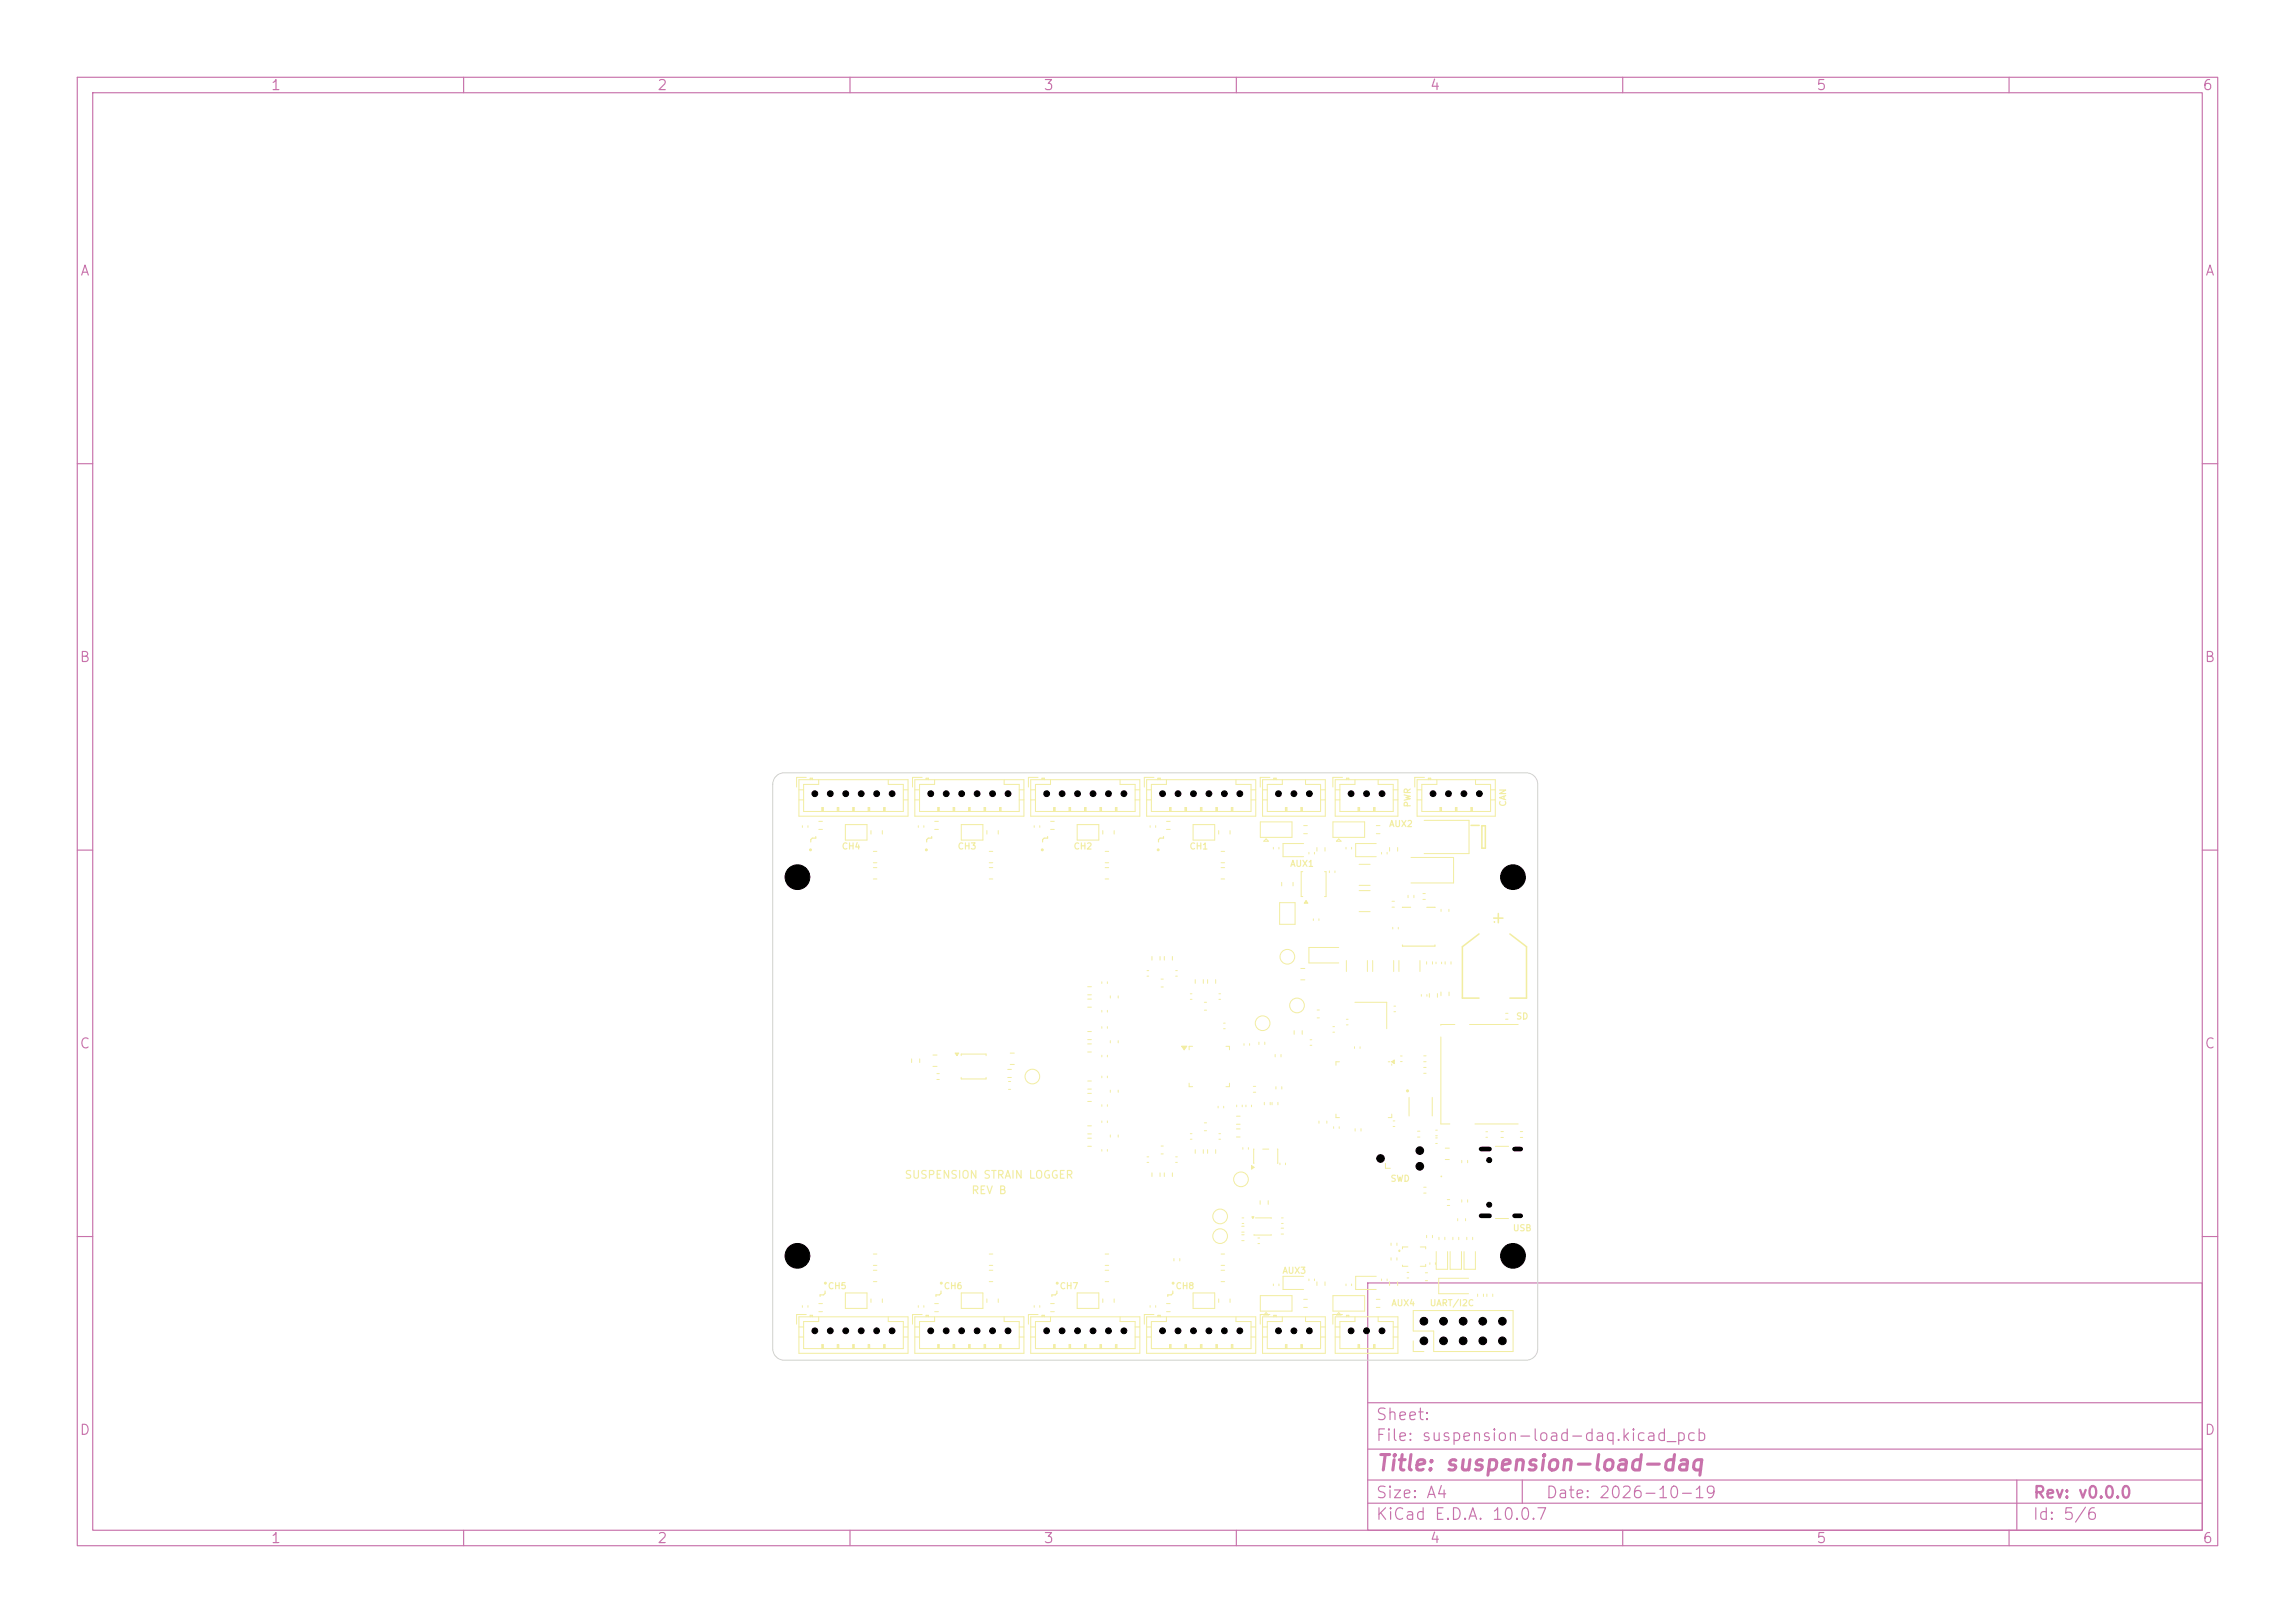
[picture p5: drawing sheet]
<svg xmlns="http://www.w3.org/2000/svg" width="297mm" height="210mm" viewBox="0 0 297 210" stroke-linecap="round" stroke-linejoin="round" font-family="sans-serif">
<defs><g id="words">
<text font-size="2" fill="#c872ab" x="178" y="190.8">Title: suspension-load-daq</text>
<g font-size="1.5" fill="#c872ab">
<text x="178" y="184.1">Sheet:</text>
<text x="178" y="186.8">File: suspension-load-daq.kicad_pcb</text>
<text x="178" y="197">KiCad E.D.A. 10.0.7</text>
<text x="178" y="194.2">Size: A4</text>
<text x="200" y="194.2">Date: 2026-10-19</text>
<text x="263" y="197">Id: 5/6</text>
<text x="263" y="194.2">Rev: v0.0.0</text>
</g>
<g font-size="1.3" fill="#c872ab">
<text x="35" y="12">1</text>
<text x="85" y="12">2</text>
<text x="135" y="12">3</text>
<text x="185" y="12">4</text>
<text x="235" y="12">5</text>
<text x="285" y="12">6</text>
<text x="10.3" y="36">A</text>
<text x="285.3" y="36">A</text>
<text x="10.2" y="86">B</text>
<text x="285.2" y="86">B</text>
<text x="10.2" y="136">C</text>
<text x="285.2" y="136">C</text>
<text x="10.2" y="186">D</text>
<text x="285.2" y="186">D</text>
<text x="35" y="200">1</text>
<text x="85" y="200">2</text>
<text x="135" y="200">3</text>
<text x="185" y="200">4</text>
<text x="235" y="200">5</text>
<text x="285" y="200">6</text>
</g>
<g font-size="1" fill="#f2eda1">
<text x="117" y="152.8">SUSPENSION STRAIN LOGGER</text>
<text x="125.6" y="154.8">REV B</text>
</g>
<g font-size=".8" fill="#f2eda1">
<text x="179.7" y="107.2">AUX2</text>
<text x="182.8" y="104.5" transform="rotate(-90 182.8 104.5)">PWR</text>
<text x="195.1" y="104.4" transform="rotate(-90 195.1 104.4)">CAN</text>
<text x="108.9" y="110.1">CH4</text>
<text x="123.9" y="110.1">CH3</text>
<text x="138.9" y="110.1">CH2</text>
<text x="153.9" y="110.1">CH1</text>
<text x="166.9" y="112.4">AUX1</text>
<text x="196.1" y="132.1">SD</text>
<text x="179.9" y="153.1">SWD</text>
<text x="195.7" y="159.5">USB</text>
<text x="107.1" y="167">CH5</text>
<text x="122.1" y="167">CH6</text>
<text x="137.1" y="167">CH7</text>
<text x="152.1" y="167">CH8</text>
<text x="165.9" y="165">AUX3</text>
<text x="180" y="169.2">AUX4</text>
<text x="185" y="169.2">UART/I2C</text>
</g>
</g></defs>
<g fill="none" stroke="#c872ab" stroke-width=".15">
<path d="M10 10h277v190h-277zM12 12h273v186h-273zM60 10v2M110 10v2M160 10v2M210 10v2M260 10v2M10 60h2M285 60h2M10 110h2M285 110h2M10 160h2"/>
<path d="M177 166h108v32h-108zM285 160h2M60 198v2M110 198v2M160 198v2M177 194.5h108M177 191.5h108M177 187.5h108M177 181.5h108M197 191.5v3M210 198v2M260 198v2"/>
<path d="M261 191.5v6.5"/>
</g>
<g fill="none" stroke="#f2eda1" stroke-width=".13">
<path d="M103.4 100.9h14.1v4.7h-14.1zM103.4 102.2h.6M103.4 103.5h.6M104.3 100.6h-1.2v1.2M104.8 100.9v-.2h.3v.2M104.8 100.8h.3M105.9 100.9v.6h-1.9v3.5h12.9v-3.5h-2v-.6M106 106.3h.4M106 107.3h.4M106.3 105v-.5h.3v.5M106.4 104.5v.5M108.3 105v-.5h.3v.5"/>
<path d="M108.5 104.5v.5M110.4 105v-.5h.1v.5M110.5 104.5v.5M112.4 105v-.5h.1v.5M112.4 104.5v.5M113 110.2h.5M113 111.6h.5M114.3 105v-.5h.2v.5M114.4 104.5v.5M116.9 102.2h.6M116.9 103.5h.6M139.4 106.7h2.8v2h-2.8z"/>
<path d="M143 112.3h.5M143 113.7h.5M151 106.3h.4M151 107.3h.4M172 112.7v.2M172.8 112.7v.2M172.8 102.2h.6M172.8 103.5h.6M172.8 100.9h8.1v4.7h-8.1zM173.7 100.6h-1.2v1.2M174.2 100.9v-.2h.3v.2M174.2 100.8h.3"/>
<path d="M175.3 100.9v.6h-1.9v3.5h6.9v-3.5h-1.9v-.6M175.7 105v-.5h.3v.5M175.8 104.5v.5M177.7 105v-.5h.2v.5M177.9 104.5v.5M178.1 106.8h.5M178.1 107.9h.5M178.8 110.3v.2M179.5 110.3v.2M179.8 109.7v.4M180.1 116.6h.4M180.1 117.4h.4"/>
<path d="M180.3 102.2h.6M180.3 103.5h.6M180.9 109.7v.4M130.4 138.4h.5M130.4 139.4h.5M140.8 134.5h.4M140.8 133.5h.4M142.6 132.8v.3M143.3 132.8v.3M150.7 123.8v.4M151.7 123.8v.4M152.9 135.4h.7l-.4 .4z"/>
<path d="M154.3 135.4h-.4v.4M155.9 129.7h.2M155.9 130.7h.2M158.3 132.4h.3M158.3 133.1h.3M158.7 135.4h.4v.4M169.5 134.5h.3M169.5 135.3h.3M173.3 122.6h-3.9v2h3.9M175.3 135.4v.3M176 135.4v.3M180.4 130.2h.2"/>
<path d="M180.4 130.9h.2M194.8 131.1h.4M194.8 131.9h.4M140.8 145.7h.4M140.8 146.7h.4M142.6 142.9v.3M142.6 145v.3M143.3 142.9v.3M143.3 145v.3M143.7 146.9v.2M144.7 146.9v.2M148.4 149.7h.3"/>
<path d="M148.4 150.4h.3M152.1 149.7h.3M152.1 150.4h.3M153.9 140.2v.4h.4M154 146.7h.3M154 147.4h.3M154.7 148.8v.4M155.7 148.8v.4M156.3 148.8v.4M157.3 148.8v.4M159.1 140.2v.4h-.4M160 144.4h.5"/>
<path d="M160 145.5h.5M160 143v.2M160.8 143v.2M165.1 140.6v.3M165.9 140.6v.3M172.6 145.8v.2M173.3 145.8v.2M175.4 146v.4M176.1 146v.4M184.6 159.8v.4M185.4 159.8v.4M187 148.6h.6"/>
<path d="M187 150h.6M112.7 168.1v.4M114.2 168.1v.4M121 168.7h.4M121 169.7h.4M124.4 167.3h2.8v2h-2.8zM128 164.4h.5M128 165.8h.5M142.7 168.1v.4M144.2 168.1v.4M158 162.3h.5M158 163.7h.5"/>
<path d="M162.8 160.2h.2M162.8 160.9h.2M163.1 167.7h4.1v2h-4.1zM163.8 169.9l.3 .3h-.5zM172.8 170.4h8.1v4.7h-8.1zM172.8 171.7h.6M172.8 173h.6M173.7 170.1h-1.2v1.2M174.2 170.4v-.2h.3v.2M174.2 170.3h.3M175.3 170.4v.6h-1.9v3.5h6.9v-3.5h-1.9v-.6M175.7 174.5v-.5h.3v.5"/>
<path d="M175.8 174v.5M177.7 174.5v-.5h.2v.5M177.9 174v.5M178.1 165.2h-2.7v1.7h2.7M178.1 168.1h.5M178.1 169.2h.5M180 160.8v.4M180.3 171.7h.6M180.3 173h.6M180.8 160.8v.4M185 163.4v.2M185.8 163.4v.2"/>
<path d="M188 160.1v.3M188.8 160.1v.3M189.5 162v2.2h1.4v-2.2"/>
<circle cx="193.4" cy="119.3" r=".02"/>
<circle cx="163.4" cy="132.4" r=".95"/>
<circle cx="157.9" cy="157.4" r=".95"/>
<circle cx="157.9" cy="159.9" r=".95"/>
</g>
<path d="M193.3 118.8h1.2M193.9 118.2v1.2M191.4 120.9l-2.2 1.6v6.7h2.2M195.4 120.9l2.2 1.6v6.7h-2.2" fill="none" stroke="#f2eda1" stroke-width=".2"/>
<g fill="#f2eda1" stroke="#f2eda1" stroke-width=".13">
<circle cx="193.4" cy="119.3" r=".03"/>
<circle cx="119.9" cy="110" r=".12"/>
</g>
<path d="M120.6 108.3v.1h-.5l-.2 .2v.3" fill="none" stroke="#f2eda1" stroke-width=".15"/>
<path d="M152.9 135.4h.7l-.4 .4z" fill="#f2eda1"/>
<g fill="none" stroke="#f2eda1" stroke-width=".13">
<path d="M143 110.2h.5M143 111.6h.5M168.7 106.8h.5M168.7 107.9h.5M142.6 127v.3M143.3 127v.3M140.8 141.5h.4M140.8 142.5h.4M162 150.8l.3 .2-.3 .3zM162.3 148.7v1.8M163.4 148.7h.8M165.3 148.7v1.8"/>
<path d="M196.7 146.4h.4M196.7 147.2h.4"/>
</g>
<path d="M105.6 108.3v.1h-.5l-.2 .2v.3M181.5 117.4h1M181.5 117.4h.1M184.6 117.4h1.1M185.7 117.4h.1M181.5 122.3v.1h4.2v-.1" fill="none" stroke="#f2eda1" stroke-width=".15"/>
<circle cx="104.9" cy="110" r=".12" fill="#f2eda1" stroke="#f2eda1" stroke-width=".13"/>
<path d="M162 150.8l.3 .2-.3 .3z" fill="#f2eda1"/>
<g fill="none" stroke="#f2eda1" stroke-width=".13">
<path d="M112.7 107.5v.4M114.2 107.5v.4M118.8 106.8v.3M119.6 106.8v.3M128 110.2h.5M128 111.6h.5M133.8 106.8v.3M134.6 106.8v.3M136 106.3h.4M136 107.3h.4M157.7 107.5v.4M158 110.2h.5"/>
<path d="M158 111.6h.5M159.2 107.5v.4M163.1 106.4h4.1v2h-4.1zM163.8 108.6l.3 .3h-.5zM165.6 116.8h2v2.8h-2zM165.9 114.2v.4M167.3 114.2v.4M168.6 112.8h-.2v3.2h.2M169 116.5l.3 .4h-.5zM170 118.9v.2M170.7 118.9v.2M171.4 112.8h.2v3.2h-.2"/>
<path d="M172.5 106.4h4.1v2h-4.1zM173.3 108.6l.3 .3h-.6zM178.1 109.2h-2.7v1.7h2.7M183.4 100.9h10.1v4.7h-10.1zM183.4 102.2h.6M183.4 103.5h.6M184.3 100.6h-1.2v1.2M184.9 100.9v-.2h.3v.2M184.9 100.8h.3M186 100.9v.6h-2v3.5h8.9v-3.5h-2v-.6M186.3 105v-.5h.2v.5M186.5 104.5v.5"/>
<path d="M188.4 105v-.5h.1v.5M188.4 104.5v.5M190.3 105v-.5h.3v.5M190.4 104.5v.5M192.9 102.2h.6M192.9 103.5h.6M140.8 127.7h.4M140.8 128.7h.4M142.6 139.2v.3M143.3 139.2v.3M143.7 128.9v.2M144.7 128.9v.2"/>
<path d="M150.3 126.7h.2M150.3 127.7h.2M152.1 125.6h.3M152.1 126.3h.3M162.9 134.8v.4M163.7 134.8v.4M165 136.4v.4M165.8 136.4v.4M170.5 130.7h.2M170.5 131.7h.2M172.5 132.8h.2M172.5 133.6h.2"/>
<path d="M174.2 124.3v1.4M175.3 129.7h4.2v3.4M177 124.3v1.4M181 124.3v1.4M181.2 136.6h.3M181.2 137.4h.3M183.8 124.3v1.4M183.9 128.7v.2M184.7 128.7v.2M185 128.6v.4M186 128.6v.4M186.5 128.4v.4"/>
<path d="M187.5 128.4v.4M142.6 148.7v.3M143.3 148.7v.3M150.7 151.8v.4M151.7 151.8v.4M155.9 145.3h.2M155.9 146.3h.2M157.6 143.1v.3M157.7 146.7h.3M157.7 147.4h.3M158.4 143.1v.3M160.8 148.5v.2"/>
<path d="M161.6 148.5v.2M162.2 140.6h.3M162.2 141.3h.3M164.6 142.6v.4M165.4 142.6v.4M165.6 150.5v.2M165.8 158.9h.3M165.8 159.7h.3M165.8 157.6h.3M165.8 158.3h.3M166.4 150.5v.2M179.3 150.5v.7h.6"/>
<path d="M184.2 153.6h.4M184.2 154.4h.4M189.2 150.1v.4M189.9 150.1v.4M103.8 168.9v.3M104.6 168.9v.3M113 162.3h.5M113 163.7h.5M133.4 171.7h.6M133.4 173h.6M133.4 170.4h14.1v4.7h-14.1zM133.8 168.9v.3"/>
<path d="M134.3 170.1h-1.2v1.2M134.6 168.9v.3M134.8 170.4v-.2h.3v.2M134.8 170.3h.3M135.9 170.4v.6h-1.9v3.5h12.9v-3.5h-2v-.6M136 168.7h.4M136 169.7h.4M136.3 174.5v-.5h.3v.5M136.4 174v.5M138.3 174.5v-.5h.2v.5M138.5 174v.5M139.4 167.3h2.8v2h-2.8z"/>
<path d="M140.3 174.5v-.5h.2v.5M140.5 174v.5M142.4 174.5v-.5h.1v.5M142.4 174v.5M143 164.4h.5M143 165.8h.5M144.3 174.5v-.5h.2v.5M144.4 174v.5M146.9 171.7h.6M146.9 173h.6M148.8 168.9v.3M149.6 168.9v.3"/>
<path d="M154.4 167.3h2.8v2h-2.8zM158 164.4h.5M158 165.8h.5M163.4 170.4h8.1v4.7h-8.1zM163.4 171.7h.6M163.4 173h.6M164.3 170.1h-1.2v1.2M164.8 170.4v-.2h.3v.2M164.8 170.3h.3M165.9 170.4v.6h-1.9v3.5h6.9v-3.5h-1.9v-.6M166.3 174.5v-.5h.2v.5M166.4 174v.5"/>
<path d="M168.4 174.5v-.5h.1v.5M168.4 174v.5M170.9 171.7h.6M170.9 173h.6M179.8 165.9v.4M180.9 165.9v.4M182.1 164.6h.2M182.1 165.4h.2M187.7 162v2.2h1.4v-2.2M189.8 160.1v.3M190.1 165.4h-3.9v2h3.9M190.6 160.1v.3"/>
</g>
<path d="M135.6 108.3v.1h-.5l-.2 .2v.3M121.8 167.1v.3l-.2 .2h-.5v.2M151.8 167.1v.3l-.2 .2h-.5v.2" fill="none" stroke="#f2eda1" stroke-width=".15"/>
<g fill="#f2eda1" stroke="#f2eda1" stroke-width=".13">
<circle cx="134.9" cy="110" r=".13"/>
<circle cx="121.8" cy="166" r=".13"/>
<circle cx="151.8" cy="166" r=".12"/>
</g>
<path d="M169 116.5l.3 .4h-.5z" fill="#f2eda1"/>
<g fill="none" stroke="#f2eda1" stroke-width=".13">
<path d="M118.4 100.9h14.1v4.7h-14.1zM118.4 102.2h.6M118.4 103.5h.6M119.3 100.6h-1.2v1.2M119.8 100.9v-.2h.3v.2M119.8 100.8h.3M120.9 100.9v.6h-1.9v3.5h12.9v-3.5h-2v-.6M121.3 105v-.5h.3v.5M121.4 104.5v.5M123.3 105v-.5h.2v.5M123.5 104.5v.5M125.3 105v-.5h.2v.5"/>
<path d="M125.5 104.5v.5M127.4 105v-.5h.1v.5M127.4 104.5v.5M128 112.3h.5M128 113.7h.5M129.3 105v-.5h.2v.5M129.4 104.5v.5M131.9 102.2h.6M131.9 103.5h.6M174.2 109.6v.3M174.9 109.6v.3M175.9 111.8h1.4"/>
<path d="M175.9 114.6h1.4M186.5 117.7v.2M187.5 117.7v.2M118 137v.5M119 137v.5M120.7 136.5h.6M120.7 138h.6M140.8 129.3h.4M140.8 130.3h.4M148.4 125.6h.3M148.4 126.3h.3M149.1 123.8v.4"/>
<path d="M150.1 123.8v.4M154.7 126.8v.4M155.7 126.8v.4M156.3 126.8v.4M157.3 126.8v.4M167.5 133.4v.4M168.5 133.4v.4M173.3 137.4h-.4v.4M179.7 137.4h.2M180.1 137.4l.3-.2v.4zM180.1 137.7v.1M184.2 138.1h.4"/>
<path d="M184.2 138.9h.4M184.2 136.6h.4M184.2 137.4h.4M185.8 124.5v.2M186.6 124.5v.2M160.7 158.7h.3M160.7 159.4h.3M160.7 159.8h.3M160.7 157.6h.3M160.7 158.3h.3M172.9 144.2v.4h.4M180.1 144.2v.4h-.4"/>
<path d="M188.6 157.7v.3M189.7 157.7v.3M192.3 146.4h.2M192.3 147.2h.2M194.2 146.4h.4M194.2 147.2h.4M109.4 167.3h2.8v2h-2.8zM118.4 170.4h14.1v4.7h-14.1zM118.4 171.7h.6M118.4 173h.6M118.8 168.9v.3M119.3 170.1h-1.2v1.2"/>
<path d="M119.6 168.9v.3M119.8 170.4v-.2h.3v.2M119.8 170.3h.3M120.9 170.4v.6h-1.9v3.5h12.9v-3.5h-2v-.6M121.3 174.5v-.5h.3v.5M121.4 174v.5M123.3 174.5v-.5h.3v.5M123.5 174v.5M125.3 174.5v-.5h.2v.5M125.5 174v.5M127.4 174.5v-.5h.1v.5M127.4 174v.5"/>
<path d="M129.3 174.5v-.5h.2v.5M129.4 174v.5M131.9 171.7h.6M131.9 173h.6M157.7 168.1v.4M159.2 168.1v.4M160.7 160.5h.3M168.7 165.2h-2.7v1.7h2.7M178.8 165.5v.2M179.5 165.5v.2M180 162.7v.4M180.8 162.7v.4"/>
<path d="M192.4 167.4v.4M193.2 167.4v.4"/>
<circle cx="166.6" cy="123.8" r=".95"/>
<circle cx="160.6" cy="152.6" r=".95"/>
</g>
<path d="M180.1 137.4l.3-.2v.4z" fill="#f2eda1"/>
<g fill="none" stroke="#f2eda1" stroke-width=".13">
<path d="M103.8 106.8v.3M104.6 106.8v.3M109.4 106.7h2.8v2h-2.8zM113 112.3h.5M113 113.7h.5M148.4 100.9h14.1v4.7h-14.1zM148.4 102.2h.6M148.4 103.5h.6M148.8 106.8v.3M149.3 100.6h-1.2v1.2M149.6 106.8v.3M149.8 100.9v-.2h.3v.2"/>
<path d="M149.8 100.8h.3M150.9 100.9v.6h-1.9v3.5h12.9v-3.5h-2v-.6M151.3 105v-.5h.3v.5M151.4 104.5v.5M153.3 105v-.5h.3v.5M153.4 104.5v.5M155.3 105v-.5h.2v.5M155.5 104.5v.5M157.4 105v-.5h.1v.5M157.4 104.5v.5M159.3 105v-.5h.2v.5M159.4 104.5v.5"/>
<path d="M161.9 102.2h.6M161.9 103.5h.6M182.6 111h5.5v3.3h-5.5M184.3 106.2h5.8v4.3h-5.8M130.5 139.9h.3M140.8 135.1h.4M140.8 136.1h.4M143.7 134.7v.2M144.7 134.7v.2M161 135v.3M161.7 135v.3M168.3 125.3h.6"/>
<path d="M168.3 126.8h.6M177.6 124.3v1.4M180.4 124.3v1.4M187 124.4v.4M187.8 124.4v.4M130.5 141h.3M140.8 147.3h.4M140.8 148.3h.4M149.1 151.8v.4M150.1 151.8v.4M162 157.5h.3l-.2 .1zM162.3 159.8h2.2"/>
<path d="M162.5 157.6h2M170.7 145.1v.2M171.7 145.1v.2M187.3 155.2h.3M187.3 156h.3M189.2 155.2v.4M189.9 155.2v.4M113 164.4h.5M113 165.8h.5M151.9 162.8v.4M152.7 162.8v.4M168.7 168.1h.5"/>
<path d="M168.7 169.2h.5M184.5 164.7h.2M184.5 165.7h.2M186.2 160.1v.3M187 160.1v.3M191.2 167.4v.4M192 167.4v.4"/>
</g>
<path d="M190.4 106.8h1M191.8 106.9h.4v2.9h-.4z" fill="none" stroke="#f2eda1" stroke-width=".2"/>
<path d="M162 157.5h.3l-.2 .1z" fill="#f2eda1"/>
<path d="M150.6 108.3v.1h-.5l-.2 .2v.3M106.8 167.1v.3l-.2 .2h-.5v.2M136.8 167.1v.3l-.2 .2h-.5v.2" fill="none" stroke="#f2eda1" stroke-width=".15"/>
<g fill="#f2eda1" stroke="#f2eda1" stroke-width=".13">
<circle cx="149.9" cy="110" r=".12"/>
<circle cx="106.8" cy="166" r=".12"/>
<circle cx="136.8" cy="166" r=".13"/>
<circle cx="181.1" cy="161.8" r=".05"/>
<circle cx="181.1" cy="161.9" r=".05"/>
</g>
<g fill="none" stroke="#f2eda1" stroke-width=".13">
<path d="M121 106.3h.4M121 107.3h.4M124.4 106.7h2.8v2h-2.8zM127.7 107.5v.4M129.2 107.5v.4M133.4 102.2h.6M133.4 103.5h.6M133.4 100.9h14.1v4.7h-14.1zM134.3 100.6h-1.2v1.2M134.8 100.9v-.2h.3v.2M134.8 100.8h.3M135.9 100.9v.6h-1.9v3.5h12.9v-3.5h-2v-.6"/>
<path d="M136.3 105v-.5h.3v.5M136.4 104.5v.5M138.3 105v-.5h.2v.5M138.5 104.5v.5M140.3 105v-.5h.2v.5M140.5 104.5v.5M142.4 105v-.5h.1v.5M142.4 104.5v.5M142.7 107.5v.4M144.2 107.5v.4M144.3 105v-.5h.2v.5M144.4 104.5v.5"/>
<path d="M146.9 102.2h.6M146.9 103.5h.6M154.4 106.7h2.8v2h-2.8zM158 112.3h.5M158 113.7h.5M163.4 100.9h8.1v4.7h-8.1zM163.4 102.2h.6M163.4 103.5h.6M164.3 100.6h-1.2v1.2M164.8 100.9v-.2h.3v.2M164.8 100.8h.3M165.9 100.9v.6h-1.9v3.5h6.9v-3.5h-1.9v-.6"/>
<path d="M166.3 105v-.5h.2v.5M166.4 104.5v.5M168.4 105v-.5h.1v.5M168.4 104.5v.5M168.7 109.2h-2.7v1.7h2.7M169.4 110.3v.2M170.1 110.3v.2M170.4 109.7v.4M170.9 102.2h.6M170.9 103.5h.6M171.5 109.7v.4M180.2 120v.2"/>
<path d="M181 120v.2M182.2 115.8v.4M183 115.8v.4M184.1 115.6h.4M184.1 116.4h.4M121.2 138.9h.4M121.2 139.7h.4M123.6 136.3h.5l-.3 .3zM124.4 136.6v-.2h3.2v.2M124.4 139.4v.2h3.2v-.2M130.7 136.3h.6M130.7 137.7h.6"/>
<path d="M140.8 139.9h.4M142.6 130.7v.3M142.6 136.5v.3M143.3 130.7v.3M143.3 136.5v.3M154 128.6h.3M154 129.3h.3M174.2 131.9h.3M174.2 132.6h.3M184.6 124.4v.4M185.4 124.4v.4M186.5 134.2v11.2h1.1"/>
<path d="M188.3 132.6h-1.8v.1M190.2 132.6h6.3M140.8 140.9h.4M143.7 141.1v.2M144.7 141.1v.2M150.3 148.3h.2M150.3 149.3h.2M161.2 143v.2M162 143v.2M163.1 155.4v.4M163.6 142.6v.4M164.1 155.4v.4"/>
<path d="M164.4 142.6v.4M180.3 145h.2M180.3 145.8h.2M182.3 142v2.4M183.4 146.4h.4M183.4 147.1h.4M185.3 142v2.4M185.8 146.2h.2M185.8 147h.2M185.8 147.2h.2M185.8 148h.2M190.9 145.4h5.6"/>
<path d="M193.5 148.3h1.7M193.5 157.7h1.7M103.4 170.4h14.1v4.7h-14.1zM103.4 171.7h.6M103.4 173h.6M104.3 170.1h-1.2v1.2M104.8 170.4v-.2h.3v.2M104.8 170.3h.3M105.9 170.4v.6h-1.9v3.5h12.9v-3.5h-2v-.6M106 168.7h.4M106 169.7h.4M106.3 174.5v-.5h.3v.5"/>
<path d="M106.4 174v.5M108.3 174.5v-.5h.3v.5M108.5 174v.5M110.4 174.5v-.5h.1v.5M110.5 174v.5M112.4 174.5v-.5h.1v.5M112.4 174v.5M114.3 174.5v-.5h.2v.5M114.4 174v.5M116.9 171.7h.6M116.9 173h.6M127.7 168.1v.4"/>
<path d="M128 162.3h.5M128 163.7h.5M129.2 168.1v.4M143 162.3h.5M143 163.7h.5M148.4 171.7h.6M148.4 173h.6M148.4 170.4h14.1v4.7h-14.1zM149.3 170.1h-1.2v1.2M149.8 170.4v-.2h.3v.2M149.8 170.3h.3M150.9 170.4v.6h-1.9v3.5h12.9v-3.5h-2v-.6"/>
<path d="M151 168.7h.4M151 169.7h.4M151.3 174.5v-.5h.3v.5M151.4 174v.5M153.3 174.5v-.5h.3v.5M153.4 174v.5M155.3 174.5v-.5h.2v.5M155.5 174v.5M157.4 174.5v-.5h.1v.5M157.4 174v.5M159.3 174.5v-.5h.2v.5M159.4 174v.5"/>
<path d="M161.9 171.7h.6M161.9 173h.6M164.8 166.1v.3M165.5 166.1v.3M169.4 165.5v.2M170.1 165.5v.2M170.4 165.9v.4M171.5 165.9v.4M172.5 167.7h4.1v2h-4.1zM173.3 169.9l.3 .3h-.6zM174.2 166.1v.3M174.9 166.1v.3"/>
<path d="M181.5 163.7v.2h.7M182.2 161.4h-.7v.2M182.9 169.6h12.9v5.3h-10.3v-2.7h-2.6zM182.9 173.5v1.4h1.4M183.8 161.4h.7v.2M184.5 163.6v.3h-.7M185.9 162v2.2h1.4v-2.2"/>
<circle cx="133.6" cy="139.3" r=".95"/>
<circle cx="167.8" cy="130.1" r=".95"/>
<circle cx="186.5" cy="152.2" r=".05"/>
<circle cx="181.1" cy="161.9" r=".05"/>
</g>
<circle cx="182.1" cy="141.2" r=".1" fill="none" stroke="#f2eda1" stroke-width=".2"/>
<path d="M123.6 136.3h.5l-.3 .3z" fill="#f2eda1"/>
<path d="M164.8 109.6v.3M165.5 109.6v.3M175.9 115.2h1.4M175.9 118h1.4M157.7 128.6h.3M157.7 129.3h.3M160 146.1h.5M160 147.1h.5" fill="none" stroke="#f2eda1" stroke-width=".13"/>
<path d="M100.4 100.4l.6-.3 .5-.1h96a1.5 1.5 0 0 1 1.5 1.5v73a1.5 1.5 0 0 1-1.5 1.5h-96a1.5 1.5 0 0 1-1.5-1.5v-73l.1-.5z" fill="none" stroke="#d0d2cd" stroke-width=".13"/>
<g fill="#000" stroke="#000" stroke-width=".13">
<circle cx="103.2" cy="113.5" r="1.6"/>
<circle cx="105.4" cy="102.7" r=".37"/>
<circle cx="107.4" cy="102.7" r=".38"/>
<circle cx="109.4" cy="102.7" r=".38"/>
<circle cx="111.4" cy="102.7" r=".38"/>
<circle cx="113.4" cy="102.7" r=".38"/>
<circle cx="115.4" cy="102.7" r=".38"/>
<circle cx="120.4" cy="102.7" r=".38"/>
<circle cx="122.4" cy="102.7" r=".38"/>
<circle cx="124.4" cy="102.7" r=".38"/>
<circle cx="126.4" cy="102.7" r=".38"/>
<circle cx="128.4" cy="102.7" r=".38"/>
<circle cx="130.4" cy="102.7" r=".38"/>
<circle cx="135.4" cy="102.7" r=".38"/>
<circle cx="137.4" cy="102.7" r=".38"/>
<circle cx="139.4" cy="102.7" r=".38"/>
<circle cx="141.4" cy="102.7" r=".38"/>
<circle cx="143.4" cy="102.7" r=".38"/>
<circle cx="145.4" cy="102.7" r=".38"/>
<circle cx="150.4" cy="102.7" r=".38"/>
<circle cx="152.4" cy="102.7" r=".38"/>
<circle cx="154.4" cy="102.7" r=".38"/>
<circle cx="156.5" cy="102.7" r=".37"/>
<circle cx="158.5" cy="102.7" r=".37"/>
<circle cx="160.5" cy="102.7" r=".37"/>
<circle cx="165.5" cy="102.7" r=".37"/>
<circle cx="167.5" cy="102.7" r=".37"/>
<circle cx="169.5" cy="102.7" r=".37"/>
<circle cx="174.8" cy="102.7" r=".38"/>
<circle cx="176.8" cy="102.7" r=".38"/>
<circle cx="178.8" cy="102.7" r=".38"/>
<circle cx="185.5" cy="102.7" r=".37"/>
<circle cx="187.5" cy="102.7" r=".37"/>
<circle cx="189.5" cy="102.7" r=".37"/>
<circle cx="191.5" cy="102.7" r=".37"/>
<circle cx="195.8" cy="113.5" r="1.6"/>
<circle cx="178.7" cy="149.9" r=".5"/>
<circle cx="183.7" cy="148.9" r=".5"/>
<circle cx="183.7" cy="150.9" r=".5"/>
<circle cx="192.7" cy="150.1" r=".32"/>
<circle cx="192.7" cy="155.9" r=".32"/>
<circle cx="103.2" cy="162.5" r="1.6"/>
<circle cx="105.4" cy="172.2" r=".37"/>
<circle cx="107.4" cy="172.2" r=".38"/>
<circle cx="109.4" cy="172.2" r=".38"/>
<circle cx="111.4" cy="172.2" r=".38"/>
<circle cx="113.4" cy="172.2" r=".38"/>
<circle cx="115.4" cy="172.2" r=".38"/>
<circle cx="120.4" cy="172.2" r=".38"/>
<circle cx="122.4" cy="172.2" r=".38"/>
<circle cx="124.4" cy="172.2" r=".38"/>
<circle cx="126.4" cy="172.2" r=".38"/>
<circle cx="128.4" cy="172.2" r=".38"/>
<circle cx="130.4" cy="172.2" r=".38"/>
<circle cx="135.4" cy="172.2" r=".38"/>
<circle cx="137.4" cy="172.2" r=".38"/>
<circle cx="139.4" cy="172.2" r=".38"/>
<circle cx="141.4" cy="172.2" r=".38"/>
<circle cx="143.4" cy="172.2" r=".38"/>
<circle cx="145.4" cy="172.2" r=".38"/>
<circle cx="150.4" cy="172.2" r=".38"/>
<circle cx="152.4" cy="172.2" r=".38"/>
<circle cx="154.4" cy="172.2" r=".38"/>
<circle cx="156.5" cy="172.2" r=".37"/>
<circle cx="158.5" cy="172.2" r=".37"/>
<circle cx="160.5" cy="172.2" r=".37"/>
<circle cx="165.5" cy="172.2" r=".37"/>
<circle cx="167.5" cy="172.2" r=".37"/>
<circle cx="169.5" cy="172.2" r=".37"/>
<circle cx="174.8" cy="172.2" r=".38"/>
<circle cx="176.8" cy="172.2" r=".38"/>
<circle cx="178.8" cy="172.2" r=".38"/>
<circle cx="184.3" cy="171" r=".5"/>
<circle cx="184.3" cy="173.5" r=".5"/>
<circle cx="186.8" cy="173.5" r=".5"/>
<circle cx="186.8" cy="171" r=".5"/>
<circle cx="189.3" cy="171" r=".5"/>
<circle cx="189.3" cy="173.5" r=".5"/>
<circle cx="191.9" cy="173.5" r=".5"/>
<circle cx="191.9" cy="171" r=".5"/>
<circle cx="194.4" cy="173.5" r=".5"/>
<circle cx="194.4" cy="171" r=".5"/>
<circle cx="195.8" cy="162.5" r="1.6"/>
</g>
<path d="M191.7 157.3h1.1M191.7 148.7h1.1M196 157.3h.8M196 148.7h.8" fill="none" stroke="#000" stroke-width=".6"/>
<use href="#words"/>
</svg>
